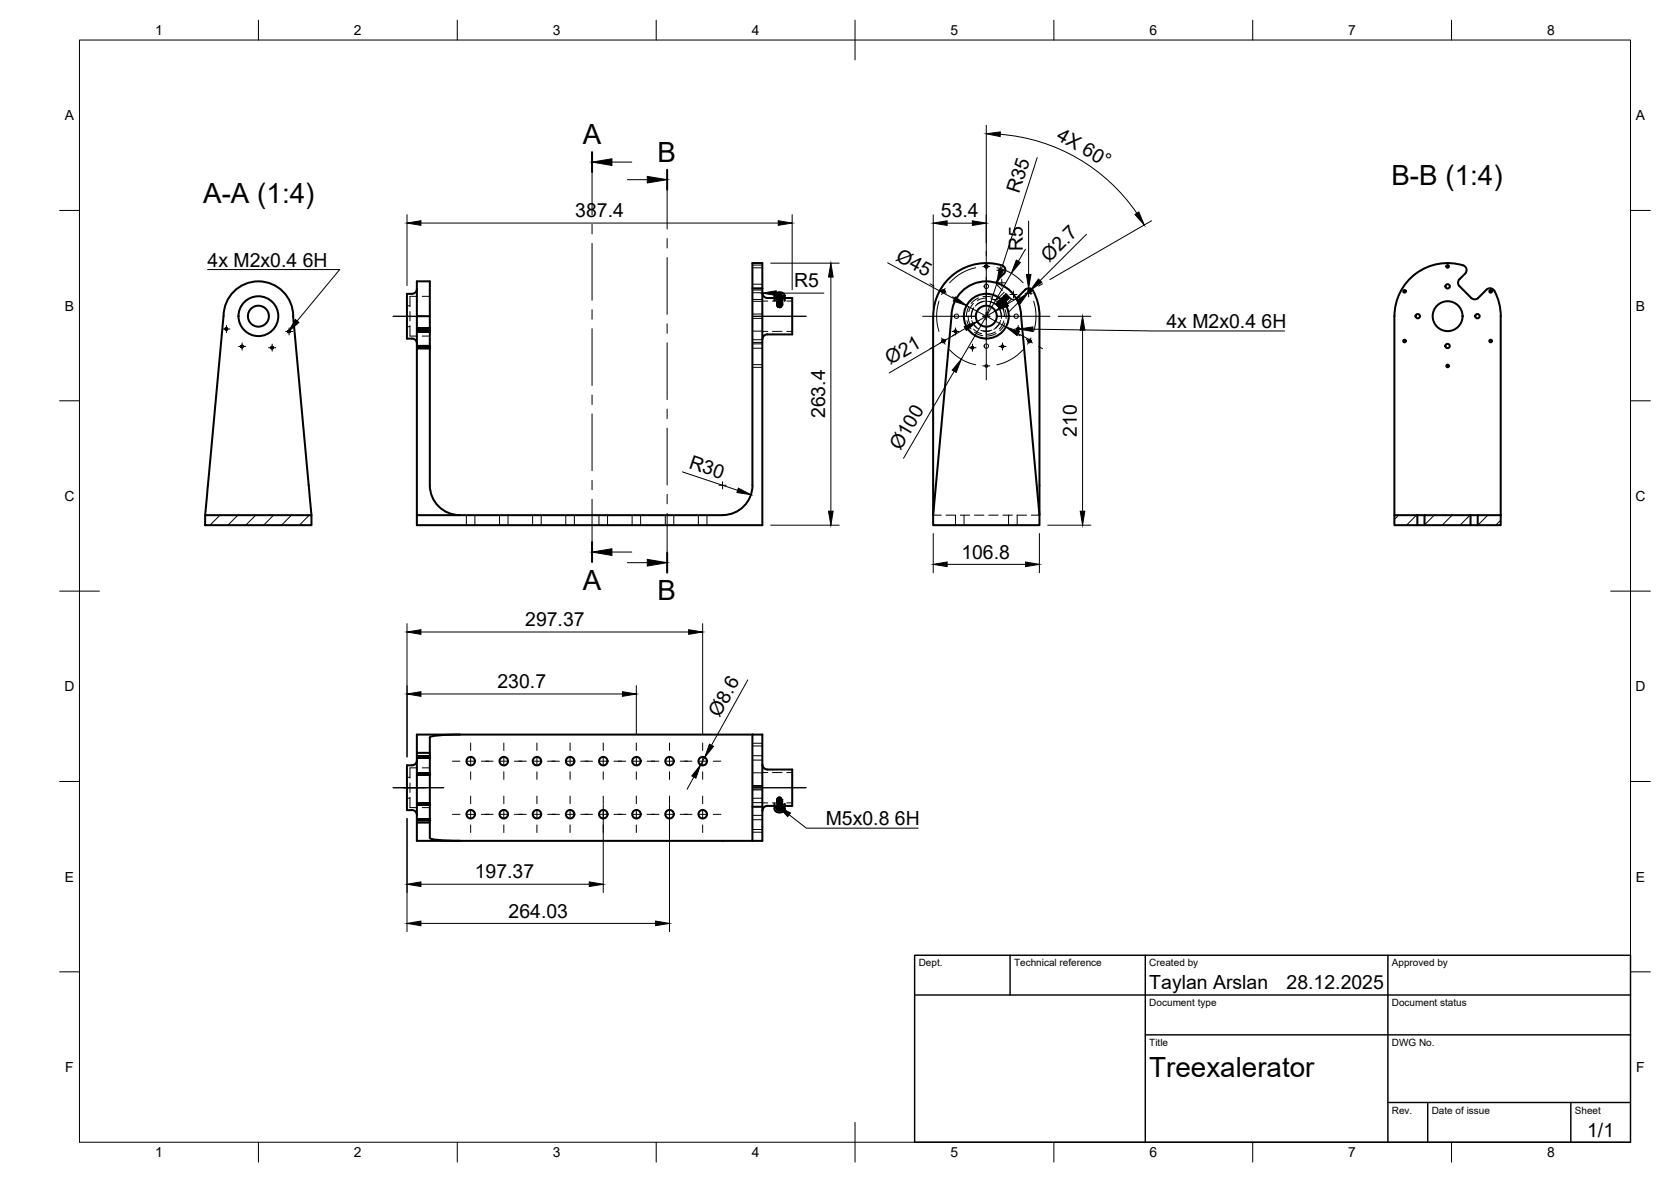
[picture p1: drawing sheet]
<svg xmlns="http://www.w3.org/2000/svg" width="420mm" height="297mm" viewBox="0 0 420 297" stroke-linecap="round" stroke-linejoin="round" font-family="sans-serif">
<defs><g id="words">
<g font-size="7">
<text x="146.5" y="36.2">A</text>
<text x="165.4" y="40.6">B</text>
<text x="349.9" y="46.4">B-B (1:4)</text>
<text x="51.1" y="51">A-A (1:4)</text>
<text x="146.5" y="148.2">A</text>
<text x="165.4" y="150.9">B</text>
<text x="289" y="270.6">Treexalerator</text>
</g>
<g font-size="4.9">
<text x="265.4" y="34.9" transform="rotate(30 265.4 34.9)">4X 60°</text>
<text x="256.3" y="48.8" transform="rotate(-72 256.3 48.8)">R35</text>
<text x="144.7" y="54.6">387.4</text>
<text x="236.6" y="54.6">53.4</text>
<text x="225" y="65.3" transform="rotate(28 225 65.3)">Ø45</text>
<text x="257.2" y="63" transform="rotate(-90 257.2 63)">R5</text>
<text x="52.2" y="67">4x M2x0.4</text>
<text x="76.1" y="67">6H</text>
<text x="263.8" y="66.1" transform="rotate(-45 263.8 66.1)">Ø2.7</text>
<text x="199.7" y="72.2">R5</text>
<text x="293.3" y="82.5">4x M2x0.4</text>
<text x="317.2" y="82.5">6H</text>
<text x="223.9" y="91.8" transform="rotate(-30 223.9 91.8)">Ø21</text>
<text x="207.5" y="105.1" transform="rotate(-90 207.5 105.1)">263.4</text>
<text x="226.4" y="113.4" transform="rotate(-60 226.4 113.4)">Ø100</text>
<text x="270.7" y="109.8" transform="rotate(-90 270.7 109.8)">210</text>
<text x="173" y="117.5" transform="rotate(18 173 117.5)">R30</text>
<text x="241.7" y="140.4">106.8</text>
<text x="132.1" y="157.4">297.37</text>
<text x="125.1" y="172.9">230.7</text>
<text x="181" y="180.4" transform="rotate(-61 181 180.4)">Ø8.6</text>
<text x="207.6" y="207.4">M5x0.8</text>
<text x="225" y="207.4">6H</text>
<text x="119.4" y="220.8">197.37</text>
<text x="127.9" y="230.6">264.03</text>
<text x="289" y="248.5">Taylan Arslan</text>
<text x="323.5" y="248.5">28.12.2025</text>
<text x="399.1" y="285.7">1/1</text>
</g>
<g font-size="3.5">
<text x="39" y="8.8">1</text>
<text x="89" y="8.8">2</text>
<text x="139" y="8.8">3</text>
<text x="189" y="8.8">4</text>
<text x="239" y="8.8">5</text>
<text x="289" y="8.8">6</text>
<text x="339" y="8.8">7</text>
<text x="389" y="8.8">8</text>
<text x="16.3" y="30.2">A</text>
<text x="411.3" y="30.2">A</text>
<text x="16.3" y="78">B</text>
<text x="411.3" y="78">B</text>
<text x="16.2" y="125.9">C</text>
<text x="411.2" y="125.9">C</text>
<text x="16.2" y="173.7">D</text>
<text x="411.2" y="173.7">D</text>
<text x="16.3" y="221.6">E</text>
<text x="411.3" y="221.6">E</text>
<text x="16.4" y="269.4">F</text>
<text x="411.4" y="269.4">F</text>
<text x="39" y="290.8">1</text>
<text x="89" y="290.8">2</text>
<text x="139" y="290.8">3</text>
<text x="189" y="290.8">4</text>
<text x="239" y="290.8">5</text>
<text x="289" y="290.8">6</text>
<text x="339" y="290.8">7</text>
<text x="389" y="290.8">8</text>
</g>
<g font-size="2.5">
<text x="231" y="242.9">Dept.</text>
<text x="255" y="242.9">Technical reference</text>
<text x="289" y="242.9">Created by</text>
<text x="350" y="242.9">Approved by</text>
<text x="289" y="252.8">Document type</text>
<text x="350" y="252.8">Document status</text>
<text x="289" y="262.9">Title</text>
<text x="350" y="262.9">DWG No.</text>
<text x="350" y="279.9">Rev.</text>
<text x="360" y="279.9">Date of issue</text>
<text x="396" y="279.9">Sheet</text>
</g>
</g></defs>
<!-- layer: Visible -->
<g fill="none" stroke="#000" stroke-width=".51">
<path d="M73.7 79.5l4.6 50M73.7 79.5a8.8 8.8 0 0 0-8.7-8.8 8.8 8.8 0 0 0-8.8 8.8l-4.6 50M104.8 79.5v-8.8h3.3v51.2a7.5 7.5 0 0 0 7.5 7.5M104.8 79.5h3.3M104.8 72.6a1.26 1.26 0 0 1-1.2 1.2h-1.3v11.3h1.3M189.2 72.5h2.5M191.7 72.5v59.5h-86.9v-52.5M191.7 72.5v-6.4h-2.5v55.8a7.5 7.5 0 0 1-7.5 7.5M191.7 73.6a1.26 1.26 0 0 0 1.3 1.3h1.8M194.8 74.3l-.1 1.3M195 73.8a1.4 1.4 0 0 1 2.3 .5 1.34 1.34 0 0 1-1.3 .9 1.34 1.34 0 0 1-1.2-.9zM195.5 74.1l-.1 .2"/>
<path d="M195.5 74.4l.4-.3 .6 .3-.4-.4-.5 .2-.1 .3 .4 .2 .5-.1M195.5 74.5l.4-.2 .6 .2M195.5 74.5l.4-.2 .5 .2M195.6 74.6l.3-.1 .5 .1M195.6 74.6h.8M195.7 74.6h.6M195.7 74.7h.5M196.4 74l.2 .3-.2 .3M196.4 74l-.6-.1-.4 .4 .4 .4 .6-.1M196.4 74l.1 .3M196.5 74.5l-.3-.3-.7 .2 .6-.2 .4 .3M197.3 74.9h1.9v9.1h-6.2a1.22 1.22 0 0 0-1.3 1.3"/>
<path d="M197.3 74.3v1.3M241.8 73.3a8.8 8.8 0 0 1 9.5-1.9 8.8 8.8 0 0 1 5.5 8.1l4.6 50v2.5h-26.8v-2.5l4.6-50a8.7 8.7 0 0 1 2.6-6.2zM252.4 68.8l-1.6 1.6-.2 .7M252.4 68.8a1.25 1.25 0 0 0-.5-2.1 13.4 13.4 0 0 0-17.3 12.8v50M255.6 75l2.2-2.2a1.26 1.26 0 0 1 2 .3 13.1 13.1 0 0 1 1.6 6.4v50M368.4 68.8l-1.4 1.4a1.23 1.23 0 0 0 0 1.7l2.9 3a1.26 1.26 0 0 0 1.8 0l2-2.1a1.26 1.26 0 0 1 2 .3M368.4 68.8a1.25 1.25 0 0 0-.5-2.1 13.4 13.4 0 0 0-17.3 12.8v50M375.8 73.1a13.1 13.1 0 0 1 1.5 6.4v50M56.7 82.6l.3-.1-.3 .2 .4 .1-.3 .1zM57.1 82.5v.3M60.6 87l.4-.1-.3 .2 .3 .1-.3 .1zM61 86.9v.3"/>
<path d="M68.6 87.2l-.4 .1 .1 .3 .3-.1M68.6 87.2v.3M72.8 83.1v.3M72.8 83.1l-.3 .1 .1 .3 .2-.1M72.8 83.1h-.2l-.2 .2 .2 .2 .2-.1M103.6 85.1a1.26 1.26 0 0 1 1.2 1.2M240.4 83.1h-.2l-.2 .2 .1 .2 .3-.1M240.4 83.1l-.3 .2v.1h.3M240.4 83.1v.3M244.7 87.2v.3M244.7 87.2h-.3l-.1 .2 .1 .2 .3-.1M244.7 87.2l-.4 .1 .1 .3 .3-.1"/>
<path d="M251.8 87l.4-.1-.3 .2 .3 .1-.4-.1M251.8 87v.1M252.2 86.9v.3M255.8 82.5h.3l-.3 .2 .4 .1-.3 .1zM256.2 82.5v.3M51.6 129.5h26.7v2.5h-26.7zM104.8 129.5h76.9M350.6 129.5h5.8v2.5h-5.8zM356.4 129.5h1.8M356.4 132h1.8M358.2 129.5h11.6v2.5h-11.6zM369.8 129.5h1.8"/>
<path d="M369.8 132h1.8M371.6 129.5h5.7v2.5h-5.7zM104.8 189.2h3.3M104.8 191.1a1.26 1.26 0 0 1-1.2 1.2h-1.3v11.3h1.3M115.6 184.6h-10.8v26.7h84.4M115.6 184.6h73.6M115.6 184.6a23.5 23.5 0 0 0-7.5 .7v21.4h-3.3M189.2 184.6v26.7M189.2 184.6h2.5v26.7h-2.5M191.7 192.1a1.26 1.26 0 0 0 1.3 1.3h6.2v9.1h-1.9M103.6 203.6a1.26 1.26 0 0 1 1.2 1.2M108.1 210.6a16.1 16.1 0 0 0 6.1 .7h1.4"/>
<path d="M108.1 206.7v3.9M189.2 202.7h2.5M194.7 202l.1 1.3M194.8 202.5h-1.8a1.26 1.26 0 0 0-1.3 1.3M195 202.8a1.4 1.4 0 0 1 2.3 .5 1.34 1.34 0 0 1-1.3 .9 1.34 1.34 0 0 1-1.2-.9zM195.4 203.3l.3 .4 .7-.1M195.5 203.3l.4 .4 .5-.2 .1-.2M195.5 203.1l.5 .3 .5-.2-.4 .3-.6-.3 .4 .3h.4l.2-.2M195.6 203.1l.3 .1 .5-.1-.5 .2-.3-.2 .4 .3 .5-.2M195.7 203h.6M195.8 203h.4M195.9 202.9l.2 .1"/>
<path d="M196.4 203l.2 .3-.2 .3M196.4 203.1l-.8-.1-.2 .4M196.4 203.1h-.4a.35 .35 0 0 0-.5 .3 .35 .35 0 0 0 .5 .3l.4-.1M197.3 202v1.3"/>
<circle cx="65" cy="79.5" r="2.64"/>
<circle cx="65" cy="79.5" r="5"/>
<circle cx="237.2" cy="73.2" r=".33"/>
<circle cx="248" cy="79.5" r="2.64"/>
<circle cx="248" cy="79.5" r="5.6"/>
<circle cx="248" cy="66.9" r=".33"/>
<circle cx="258.8" cy="73.2" r=".33"/>
<circle cx="353.2" cy="73.2" r=".33"/>
<circle cx="356.5" cy="79.5" r=".55"/>
<circle cx="364" cy="72" r=".55"/>
<circle cx="364" cy="79.5" r="3.8"/>
<circle cx="364" cy="66.9" r=".33"/>
<circle cx="371.5" cy="79.5" r=".55"/>
<circle cx="374.8" cy="73.2" r=".33"/>
<circle cx="237.2" cy="85.7" r=".33"/>
<circle cx="258.8" cy="85.7" r=".33"/>
<circle cx="353.2" cy="85.7" r=".33"/>
<circle cx="364" cy="86.9" r=".55"/>
<circle cx="364" cy="92" r=".33"/>
<circle cx="374.8" cy="85.7" r=".33"/>
<circle cx="118.4" cy="191.3" r="1.07"/>
<circle cx="126.7" cy="191.3" r="1.07"/>
<circle cx="135" cy="191.3" r="1.07"/>
<circle cx="143.4" cy="191.3" r="1.07"/>
<circle cx="151.7" cy="191.3" r="1.07"/>
<circle cx="160" cy="191.3" r="1.07"/>
<circle cx="168.3" cy="191.3" r="1.07"/>
<circle cx="176.7" cy="191.3" r="1.07"/>
<circle cx="118.4" cy="204.6" r="1.07"/>
<circle cx="126.7" cy="204.6" r="1.07"/>
<circle cx="135" cy="204.6" r="1.07"/>
<circle cx="143.4" cy="204.6" r="1.07"/>
<circle cx="151.7" cy="204.6" r="1.07"/>
<circle cx="160" cy="204.6" r="1.07"/>
<circle cx="168.3" cy="204.6" r="1.07"/>
<circle cx="176.7" cy="204.6" r="1.07"/>
</g>
<!-- layer: Hidden -->
<g fill="none" stroke="#000" stroke-width=".25">
<path d="M102.3 76.8h.8M103.1 78.3v2.4M105 74.5h-1.9v2.6M106.2 74.5h1.9M189.2 75.3h2.5M189.2 72.9h2.5M189.2 73.6h2.5M189.2 75.7h2.5M189.2 66.6h2.5M189.2 67.3h2.5M189.2 71.4h2.5M189.2 72.5h2.5"/>
<path d="M189.2 78.9h2.5M191.7 75.7h1.4M194.2 75.7h2.4M194.8 75.5h.1M194.8 74.9h2.5M195.4 74.3v.1M195.4 74.5l.3-.4 .7 .1 .3 .4-.4 .4M195.4 74.3h.1M195.4 74.6h.1M195.4 75h.1M195.4 75.4h.1M195.4 75.9h.1"/>
<path d="M195.4 76.3h.1M195.4 76.4h.1M195.4 76.7h.1M195.4 76.9h.1M195.4 74.5h.1M195.4 74.7h.1M195.4 74.9h.1M195.4 75.1v.1M195.4 75.3h.1M195.4 75.6h.1M195.4 75.7h.1M195.4 76h.1"/>
<path d="M195.4 76.1v.1M195.4 76.6h.1M195.4 74.2l.4-.3 .7 .1 .2 .4-.4 .4M195.4 74.4l.4-.4 .6 .1 .3 .5-.5 .4M195.4 74.5l.4-.3 .7 .2 .1 .4-.5 .3M195.4 74.4l.5-.2 .7 .2v.5l-.5 .2M195.5 74.1l.4-.2 .5 .1 .3 .4-.3 .4M195.5 74.5l.5-.2 .6 .3v.4l-.6 .3M195.5 74.6l.3-.3 .8 .2v.6l-.6 .2M195.5 75.5l.4-.3 .6 .2-.1 .5-.6 .1M195.5 76.2l.3-.3 .5 .1 .2 .2-.1 .4-.6 .1M195.5 74.6v.1"/>
<path d="M195.5 74.8h.1M195.5 74.9v.1M195.5 75.1h.1M195.5 75.2v.1M195.5 75.4h.1M195.5 75.8h.1M195.5 75.9v.1M195.5 76.1h.1M195.5 76.4h.1M195.5 76.5h.1M195.5 76.6v.1M195.5 76.8h.1"/>
<path d="M195.5 75.9l-.1 .4 .5 .3 .5-.2 .2-.4-.3-.5-.8 .1v.3l.2 .2 .7-.1M195.5 74.6l.6-.1 .5 .3-.1 .5-.6 .1M195.5 74.5v.2l.3 .3 .6-.1 .1-.4v.2l-.2 .3h-.4l-.4-.1v-.4M195.6 77.1l.3 .2M195.6 76l-.2 .2v.3l.6 .2 .5-.2 .1-.5M195.6 75.1h.7l.2 .4-.4 .3-.6-.1M195.6 74.7h.7l.4 .4-.3 .4-.6 .1M195.6 76.1l-.2 .5 .5 .3 .6-.2 .1-.5M195.6 75.8h.6l.3 .4-.4 .3-.6-.1M195.7 76.5h.6l.2 .4-.4 .3-.5-.1M195.7 76.1l-.3 .4 .4 .3 .6-.1 .2-.5M195.7 76.9l-.2-.2 .1-.3 .7-.1 .2 .5-.3 .3"/>
<path d="M195.7 74.8h.7l.3 .5-.4 .4h-.6M195.7 75.5l-.2-.2v-.2l.7-.2 .3 .5-.3 .3M195.8 74.7l.6 .2 .3 .4-.4 .4-.7-.1-.1 .4 .2 .1h.5l.3-.3-.1-.3-.4-.2M195.8 76.2l-.4 .3 .2 .4h.7l.4-.4M195.9 77.3h.4zM195.9 74.9l.6 .2 .1 .4-.4 .3h-.6M195.9 76.3l-.5 .4 .3 .4h.7l.3-.4M195.9 74.9l.7 .3v.4l-.4 .2-.7-.2M195.9 76.3l-.5 .2 .1 .5 .7 .1 .4-.3M196 75l.6 .3v.4l-.5 .3-.6-.2M196 75l.6 .3v.4l-.5 .3-.7-.2M196 76.4l-.4 .1-.2 .6 .7 .2 .5-.3"/>
<path d="M196 76.1l.5 .3-.2 .4h-.7l-.1-.2 .1-.3M196.1 75.3l-1.4 .3M196.1 76.5l.5 .3-.3 .5M196.1 76.5l-.6 .2 .1 .4M196.1 75.2l.5 .3v.4l-.8 .2-.4-.3v.4l.4 .2 .6-.1 .3-.3-.3-.4M196.2 75.2l.4 .3v.4l-.7 .2-.5-.3v.2l.6 .3 .5-.2 .1-.4-.3-.3M196.2 76.4l.3-.3v-.3l-.4-.2-.5 .1-.1 .3 .2 .2-.3 .3 .1 .4h.8l.3-.5M196.2 75.4l.5 .4-.3 .4-.7 .1-.3-.4M196.2 74.7l.3 .4-.3 .3h-.6v-.5M196.3 75h-.6l-.2 .3 .6 .3 .4-.2v-.3M196.3 75.7h-.6l-.2 .4 .6 .2 .4-.4M196.3 76.4h-.6l-.2 .4 .5 .2 .5-.4"/>
<path d="M196.3 76l.2 .4-.5 .3-.4-.1-.1-.3 .4-.3M196.3 75.2l.2 .5-.4 .3-.6-.3 .4-.4M196.3 75.5l.4 .5-.4 .4-.8-.1-.1-.4M196.4 74.6l.1 .4-.5 .3-.5-.3 .2-.3M196.4 74.6l.1 .3-.3 .4-.6-.1-.1-.4 .6-.2 .5 .4-.2 .5h-.7M196.4 77.1l.1-.4-.7-.2-.3 .4 .5 .2M196.4 75.7l.2 .5-.4 .3-.7-.1v-.4M196.4 76.4v-.5l-.7-.1-.2 .4 .5 .2-.5 .2-.1 .3 .5 .4 .7-.4M196.4 74.5l.1 .4-.4 .3-.6-.2 .1-.4M196.4 75.7v-.5l-.8-.1-.1 .4 .5 .2M196.5 74.5v.4l-.4 .2-.5-.1-.1-.3 .6-.2 .5 .3-.1 .5-.7 .1M196.5 75l-.5-.3-.5 .3 .2 .4 .7-.1"/>
<path d="M196.5 76.4l-.4-.3-.6 .3 .3 .4 .6-.1M196.5 76l.1 .4-.5 .3-.7-.2 .1-.5M196.5 74.3l-.3 .4h-.6l-.1-.3v.2l.6 .3 .4-.3v-.2M196.5 74.3h.1M196.5 74.6h.1M196.5 74.7v.1M196.5 74.9h.1M196.5 75h.1M196.5 75.3h.1M196.5 75.4v.1M196.5 75.6h.1M196.5 75.8v.1"/>
<path d="M196.5 76h.1M196.5 76.1v.1M196.5 76.3h.1M196.5 76.4v.1M196.5 76.6h.1M196.5 76.7h.1M196.5 76.8v.1M196.7 74.4h.1M196.7 74.8h.1M196.7 75.2h.1M196.7 75.7h.1M196.7 76.1h.1"/>
<path d="M196.7 76.2h.1M196.7 76.5h.1M196.7 76.7h.1M196.7 74.5h.1M196.7 74.7h.1M196.7 74.9v.1M196.7 75.1h.1M196.7 75.4h.1M196.7 75.5h.1M196.7 75.8h.1M196.7 75.9v.1M196.7 76.4h.1"/>
<path d="M196.7 76.8h.1M197.2 75.5l.1 .1M197.3 75.5h.1M197.8 75.7h1.4M243.4 79.5l.1 .9 .6 1.4M243.5 77.2l-.3 1-.2 1.3M244.6 77.8l-.3 1.1v1.1M244.8 76.2l-.9 1.2-.3 .9M244.9 77.3l-.6 1.1-.1 1.1M246 74.9l-1.1 .7-.7 .6M247.1 74.5h1.4l.9 .2M247.2 75.8l-1.1 .4-.9 .7"/>
<path d="M247.7 75.7l-1.2 .3-.9 .5M248 74.9l-1.3 .2-1 .4M248.3 75.7l1.1 .3 .9 .5M248.9 75.8l.8 .3 1.1 .8M249.2 75.1l1 .4 1 .7M250.3 76.5l.6 .4M250.3 76.5h.1M250.3 76.4l.2 .1M250.4 76.5l.3 .3M250.5 76.3h.1M250.5 76.3v.1M250.5 75.1l.9 .7 .8 .9"/>
<path d="M250.5 76.4v.1M250.6 76.5l.6 .7-.2-.1M250.6 76.6l.5 .7M250.6 76.2h.1M250.6 76.2l-.1 .1M250.6 71.1l.3 .7 1.2 1.2M250.8 76l-.2 .1M250.8 76.1l.8 .9-.9-.8M250.9 76.8l-.4-.5 1 .8-.3-.3M250.9 76.1l-.1-.1 .8 1-.7-.6M250.9 75.9h.1M250.9 75.9l-.1 .1"/>
<path d="M251 76.4l.6 .5-.7-.9 .4 .4M251.1 75.7h.1M251.1 75.7l-.2 .2M251.1 77l-.6-.7 1 .8-.2-.1M251.1 76.4l.5 .4-.7-.8 .5 .4M251.1 77.4l.5 1 .2 1.1M251.2 75.9l-.1-.2 .9 .9-.6-.7M251.2 77.3h-.1M251.2 75.6h.1M251.2 77.2l.1 .1M251.2 75.6l-.1 .1M251.2 77.2v.1"/>
<path d="M251.2 75.8l.7 .8-.9-.7 .3 .3M251.3 75.8l.6 .7-.8-.6 .2 .2M251.3 77.1v.2M251.3 76.8l.1 .2-.8-.7 .6 .8M251.3 76.1l-.2-.4 .9 .9-.4-.5M251.3 76.8l.2 .2-.8-.7 .6 .8M251.3 77.3h.1M251.3 75.4l.1 .2M251.3 77.1h.1M251.4 75.4l.1 .1M251.4 75.6h-.2M251.4 77.8l.4 1.4v.8"/>
<path d="M251.5 75.3h.1M251.5 75.3v.2M251.6 77l-.3 .1M251.6 77h.1M251.6 75.2h.1M251.6 75.2l-.1 .1M251.6 75.2l1 .8-.7-.8M251.6 75.7l-.3-.3 .9 1-.6-.4M251.6 76.5l-.7-.6 .9 .9h-.2M251.8 75.7l.5 .5-.7-.9 .5 .4M251.8 75.9l-.5-.4 .9 .9-.4-.3M251.8 76.7l-.9-.8 .8 .9"/>
<path d="M251.8 75.1l-.2 .1M251.8 75.1l.8 .9-.8-.7M251.8 75.7l.5 .4-.6-.8 .5 .4M251.9 76.6v.1M251.9 76.7l-.3 .3M251.9 76.7h.1M251.9 75.1l.7 .8-.8-.7 .1 .2M251.9 75.1l-.1 .1M251.9 74.9h.1M251.9 76.5l.1 .1M251.9 74.9v.1M251.9 76.5v.1"/>
<path d="M251.9 75l.7 .8-.8-.7 .1 .3M251.9 75v.1M251.9 77.2l.5 1.1 .2 1.2M252 75.9l-.5-.6 1 .8-.3-.2M252 76l.2 .3-.8-.7 .6 .8 .3-.1M252 76.1l.1 .2-.8-.7 .7 .8M252 76.4v.2M252 76.6h.1M252.1 76.4h-.1M252.1 76.1l-.6-.8 .9 .8M252.2 74.8l-.3 .1M252.2 74.6v.1"/>
<path d="M252.2 74.6h.1M252.2 74.7v.1M252.2 75l-.2-.3 1 .9-.5-.6M252.3 76.1v.2M252.3 76.3h.1M252.3 74.6h.1M252.4 75.2l-.3-.5 .9 .9-.3-.4M252.4 76l.1 .1M252.5 76.1h.1M252.5 74.3h.1M252.5 74.3l-.2 .3M252.5 76h.1"/>
<path d="M252.5 76.1l-.2 .1M252.5 76h-.1M252.5 73.4l-1.7 1.7-.4 .2-.7-.1M252.5 74.6l-.2-.1 .9 .9-.7-.5M252.5 75.4l-.6-.5 .9 .9-.3-.1M252.5 75.1l.5 .3-.7-.8 .6 .5M252.6 75l.4 .4-.7-.8 .6 .5M252.6 76h.1M252.6 74.4l.7 .8-.8-.7 .1 .2M252.6 75.3l.3 .3-.9-.7 .7 .8M252.7 75.3l.2 .3-.8-.7 .6 .7-.8-.7 .8 .9M252.7 74.8l-.4-.3 .9 .9-.5-.4"/>
<path d="M252.7 74.3l.6 .8-.8-.6 .1 .1M252.7 74.3l-.1-.1 1 .8-.6-.7M252.7 77.8l.2 .7 .1 1.6M252.7 75.9l-.1 .1M252.8 75.8l-.1 .1M252.8 74h.1M252.8 74.2l-.3 .1M252.8 74v.2M252.8 74.2h.1M252.8 74.1l.8 .9-.9-.7M252.9 75.7h.1M252.9 75.7l-.1 .1"/>
<path d="M252.9 73.9l-.1 .1M252.9 73.9h.1M252.9 73.8l1.1 1.1M253 75.4l-.1 .3M253 75.4h.1M253 75l-.5-.7 .9 .9-.1-.2M253.1 74l.6 .7-.4-.3M253.3 74.2l-.4-.3 .8 1-.3-.3M253.3 74.6l.3 .3-.8-.7 .5 .7M253.3 75.3h.1M253.3 75.3l-.3 .1M253.3 74.5l.3 .4-.8-.7 .5 .6"/>
<path d="M253.4 74.4l.3 .3v-.1M253.4 75.1l-.9-.8 .7 .9M253.4 75l-.1 .3M253.4 75h.2M253.4 75h.1M253.5 74.4l-.6-.5 .8 1-.1-.1M253.6 74.9v.1M253.6 75h.1M253.6 74.9h.1M253.8 74.7l-.2 .2M254 74.9a1.25 1.25 0 0 0 1.5 .1M254 74.9l.3 .3-1.7 1.6-.3 .6v.7"/>
<path d="M102.3 82.1h.8M103.1 81.8v2.7h1.9M104.8 82.5l.1 .4v-.4l.1 .4v-.4l.1 .4v-.2M104.8 82.8l.1-.3v.4l.1-.4 .1 .3M104.8 87.5l.1-.3v.4l.1-.4 .1 .3M104.8 83.1l.2 .4v-.4l.1 .4v-.5l-.1 .5-.1-.5v.5l-.1-.5v.2M104.8 83.4l.1-.3v.4l.1-.4 .1 .3M104.8 86.9l.1 .4v-.4l.1 .4v-.4l.1 .4v-.2M104.8 87v-.2l.1 .5v-.5l.1 .5v-.5l.1 .3h.2M104.8 82.6v-.2l.1 .5v-.5l.1 .5v-.5l.1 .3M104.8 82.9h.1M104.8 83.5h.1"/>
<path d="M104.8 87.1l.1 .1M104.8 87.6h.1M104.8 87.3h.1M104.8 83h.1M104.8 83v.1M104.8 86.8h.1M104.8 82.4h.1M104.9 82.4h.1M104.9 87.1v.1M104.9 83h.1M104.9 86.8h.1M104.9 83.5h.1"/>
<path d="M104.9 87.6h.1M104.9 82.9h.1M104.9 87.3h.1M104.9 87.1h.1M104.9 82.4l.1 .1M104.9 87.1h.2M104.9 83l.1 .1M104.9 86.8l.1 .1M105 82.5h.1M105 87.2h.1M105 83.1h.1M105 86.9h.1"/>
<path d="M105 83.5h.1M105 87.6h.1M105 87.3h.1M105 82.9h.1M105.1 87.2l-.1-.3-.1 .4v-.4l-.1 .6 .1-.3 .2 .4v-.5l-.1 .5-.1-.5v.5l-.1-.5v.2M105.1 83h.1M105.1 87.1h.1M105.1 86.8h.1M105.1 82.4h.1M105.1 82.4v.1M105.1 83v.1M105.1 86.8v.1"/>
<path d="M105.1 83.5h.1M105.1 83l-.1 .1M105.1 87.6h.1M105.1 87.3h.1M105.1 86.8l-.1 .1M105.1 82.9h.1M105.1 82.4l-.1 .1M105.1 82.6v-.2l-.1 .5-.1-.5v.5l-.1-.5v.3M105.1 87.3v-.2l-.1 .5-.1-.5v.5l-.1-.5v.3M105.1 83.2v-.2l-.1 .5-.1-.5v.5l-.1-.5v.3M105.1 87v-.2l-.1 .5v-.5l-.1 .5v-.5l-.1 .3M105.1 82.5h.1"/>
<path d="M105.1 83.1h.1M105.1 86.9h.1M105.2 82.4v.1M105.2 87.1v.1M105.2 86.8v.1M105.2 83v.1M105.2 83.5h.1M105.2 87.6h.1M105.2 87.3h.1M105.2 82.9h.1M105.2 82.7v.2l.1-.5v.5v-.5l.1 .4M105.2 87.4v.2l.1-.5v.5v-.5l.1 .4"/>
<path d="M105.2 83.3v.2l.1-.5v.5v-.5l.1 .4M105.2 87.1v.2l.1-.5v.5v-.5l.1 .4M105.2 82.5v.4l.1-.4v.4l.2-.4M105.2 83.1v.4l.1-.4v.4l.2-.4M105.2 86.9v.4l.1-.4v.4l.2-.4M105.2 82.5h.1M105.2 83.1h.1M105.2 86.9h.1M105.2 87.1v.5l.1-.4v.4l.1-.4 .1 .3v-.4M105.3 82.5h.1M105.3 83.1h.1M105.3 86.9h.1"/>
<path d="M105.3 83.5h.1M105.3 87.6h.1M105.3 87.3h.1M105.3 82.9h.1M105.3 83h.1M105.3 87.1h.1M105.3 86.8h.1M105.3 82.4h.1M105.3 83l.1 .1M105.3 82.4l.1 .1M105.3 86.8l.1 .1M105.3 82.4v.1"/>
<path d="M105.3 83v.1M105.3 86.8v.1M105.4 83.5h.1M105.4 82.9h.1M105.4 87.6h.1M105.4 87.3h.1M105.4 82.5h.1M105.4 87.2h.1M105.4 83.1h.1M105.4 86.9h.1M105.4 83.3v.2l-.1-.5v.5l-.1-.5v.5M105.4 87.4v.2l-.1-.5v.5l-.1-.5v.5"/>
<path d="M105.4 87.1v.2l-.1-.5v.5l-.1-.5v.5M105.4 82.7v.2l-.1-.5v.5l-.1-.5v.5M105.4 83v.1M105.4 86.8v.1M105.4 82.4v.1M105.5 83h.1M105.5 87.1h.1M105.5 86.8h.1M105.5 82.4h.1M105.5 83v.1M105.5 82.4v.1M105.5 86.8v.1"/>
<path d="M105.5 87.2h.1M105.5 83.5h.1M105.5 87.6h.1M105.5 87.3h.1M105.5 82.9h.1M105.5 87.2v-.1l.1 .5v-.5l.1 .5v-.5v.2M105.5 87.3v.3l-.1-.4v.4l-.1-.4v.4l-.1-.3M105.6 82.4v.1M105.6 83v.1M105.6 86.8v.1M105.6 83.5h.1M105.6 82.9h.1"/>
<path d="M105.6 87.6h.1M105.6 87.3h.1M105.6 82.5h.1M105.6 83.1h.1M105.6 86.9h.1M105.6 87.1l.1-.2 .1 .4v-.4l.1 .4v-.4l.1 .4M105.6 83h.1M105.6 87.1h.1M105.6 86.8h.1M105.6 82.4h.1M105.6 87.1v.1M105.7 82.8l.1-.3 .1 .4v-.4l.1 .4"/>
<path d="M105.7 87.5l.1-.3 .1 .4v-.4l.1 .4M105.7 83.4l.1-.3 .1 .4v-.4l.1 .4M105.7 87.3h.1M105.7 82.9h.1M105.7 87.6h.1M105.7 83.5h.1M105.7 87.2h.1M105.7 82.4v.5v-.5l-.1 .5v-.5l-.1 .3M105.7 87.1v.5v-.5l-.1 .5v-.5l-.1 .3M105.7 83v.5v-.5l-.1 .5v-.5l-.1 .3M105.7 86.8v.5v-.5l-.1 .5v-.5l-.1 .3M105.7 83h.1"/>
<path d="M105.7 87.1h.1M105.7 86.8h.1M105.7 82.4h.1M105.7 83l.1 .1M105.7 82.4l.1 .1M105.7 86.8l.1 .1M105.7 87.1v.1M105.8 82.6l-.1-.2v.5l-.1-.5v.5l-.1-.5v.5l-.1-.4v.4l-.1-.4v.4l-.1-.3M105.8 83.2l-.1-.2v.5l-.1-.5v.5l-.1-.5v.5l-.1-.4v.4l-.1-.4v.4l-.1-.2M105.8 87l-.1-.2v.5l-.1-.5v.5l-.1-.5v.5l-.1-.4v.4l-.1-.4v.4l-.1-.3M105.8 83.5h.1M105.8 87.6h.1"/>
<path d="M105.8 87.3h.1M105.8 82.9h.1M105.8 82.5h.1M105.8 83.1h.1M105.8 86.9h.1M105.8 83h.1M105.8 83v.1M105.8 86.8h.1M105.8 86.8v.1M105.8 82.4h.1M105.8 82.4v.1M105.9 87.1v-.2l-.1 .4v-.4l-.1 .4v-.4l-.1 .3"/>
<path d="M105.9 83v.1M105.9 82.4v.1M105.9 86.8v.1M105.9 83.5h.1M105.9 82.9h.1M105.9 87.6h.1M105.9 87.3h.1M105.9 82.6v.3l.1-.5v.5l.1-.5v.5M105.9 87.3v.3l.1-.5v.5l.1-.5v.5M105.9 83.2v.3l.1-.5v.5l.1-.5v.5M105.9 87v.3l.1-.5v.5l.1-.5v.5M105.9 83.3v.2v-.5l.1 .5v-.5l.1 .4"/>
<path d="M105.9 87.4v.2v-.5l.1 .5v-.5l.1 .4M105.9 87.1v.2v-.5l.1 .5v-.5l.1 .4M105.9 82.7v.2v-.5l.1 .5v-.5l.1 .4M105.9 82.5h.1M105.9 83.1h.1M105.9 86.9h.1M105.9 82.7v-.2l-.1 .4v-.4l-.1 .4v-.4l-.1 .3M105.9 87.4v-.2l-.1 .4v-.4l-.1 .4v-.4l-.1 .3M105.9 83.3v-.2l-.1 .4v-.4l-.1 .4v-.4l-.1 .3M106 82.9h-.1M106 87.6h-.1M106 87.3h-.1"/>
<path d="M106 83.5h-.1M106 83.5h.1M106 87.6h.1M106 87.3h.1M106 82.9h.1M106 82.5h.1M106 83.1h.1M106 86.9h.1M106 83h.1M106 87.1h.1M106 86.8h.1M106 82.4h.1"/>
<path d="M106 82.4l.1 .1M106 87.1l-.2 .1M106 87.1l.1 .1M106 83l.1 .1M106 86.8l.1 .1M106 82.4v.1M106 83v.1M106 86.8v.1M106.1 82.6v-.1v.4l.1-.4v.4l.1-.4v.4l.1-.2M106.1 87.3v-.1v.4l.1-.4v.4l.1-.4v.4l.1-.2M106.1 83.3v-.2v.4l.1-.4v.4l.1-.4v.4l.1-.2M106.1 87v-.1v.4l.1-.4v.4l.1-.4v.4l.1-.2"/>
<path d="M106.1 83.5h.1M106.1 82.9h.1M106.1 87.6h.1M106.1 87.3h.1M106.1 82.5h.1M106.1 87.2h.1M106.1 83.1h.1M106.1 86.9h.1M106.1 82.5l.1 .4v-.4l.1 .4v-.4l.1 .4v-.3M106.1 87.2l.1 .4v-.4l.1 .4v-.4l.1 .4v-.3M106.1 83.1l.1 .4v-.4l.1 .4v-.4l.1 .4v-.3M106.1 86.9l.1 .4v-.4l.1 .4v-.4l.1 .4v-.3"/>
<path d="M106.2 83h.1M106.2 87.1h.1M106.2 86.8h.1M106.2 82.4h.1M106.2 87.1v.1M106.2 83l-.1 .1M106.2 87.1l-.1 .1M106.2 86.8l-.1 .1M106.2 82.4l-.1 .1M106.2 84.5h1.9M106.2 83.5h.1M106.2 87.6h.1"/>
<path d="M106.2 87.3h.1M106.2 82.9h.1M106.2 87.2h.1M106.3 82.4v.1M106.3 86.8v.1M106.3 83v.1M106.3 83.5h.1M106.3 82.9h.1M106.3 87.6h.1M106.3 87.3h.1M106.3 82.5h.1M106.3 83.1h.1"/>
<path d="M106.3 86.9h.1M106.3 83h.1M106.3 87.1h.1M106.3 86.8h.1M106.3 82.4h.1M106.4 82.4h.1M106.4 82.9h.1M106.4 87.6h.1M106.4 87.1v.1M106.4 83v.1M106.4 83.5h.1M106.4 86.8h.1"/>
<path d="M106.4 87.3h.1M106.4 87.2h.1M106.4 82.5v.4v-.5l-.1 .5v-.5l-.1 .4M106.4 83.1v.4l-.1-.5v.5l-.1-.5v.4M106.4 86.9v.4l-.1-.5-.1 .4 .1-.1M106.4 87.1v.5v-.5l-.1 .5v-.5l-.1 .4M106.4 83v.5l-.1-.5v.5v-.5l-.1 .3M106.4 87.1v.5l-.1-.5v.5v-.5l-.1 .3M106.4 86.8v.5l-.1-.5v.5v-.5l-.1 .3M106.4 82.4v.5l-.1-.5v.5v-.5l-.1 .3M106.4 83h.1M106.4 87.1h.1"/>
<path d="M106.4 83l.1 .1M106.4 82.4l.1 .1M106.4 86.8l.1 .1M106.5 87.3h.1M106.5 82.5h.1M106.5 87.2h.1M106.5 83.1h.1M106.5 86.9h.1M106.5 83.5h.1M106.5 87.6h.1M106.5 82.9h.1M106.5 83v.1"/>
<path d="M106.5 86.8v.1M106.5 82.4v.1M106.6 82.4v.5v-.5l.1 .5v-.5l.1 .3M106.6 87.1v.5v-.5l.1 .5v-.5l.1 .3M106.6 83v.5v-.5l.1 .5v-.5l.1 .4M106.6 86.8v.5v-.5l.1 .5v-.5l.1 .3M106.6 83.2v.3v-.5l.1 .5v-.5l.1 .5M106.6 87.3v.3v-.5l.1 .5v-.5l.1 .5M106.6 87v.3v-.5l.1 .5v-.5l.1 .5M106.6 82.6v.3v-.5l.1 .5v-.5l.1 .5M106.6 83h.1M106.6 87.1h.1"/>
<path d="M106.6 86.8h.1M106.6 82.4h.1M106.6 83v.1M106.6 82.4v.1M106.6 86.8v.1M106.6 83.5h.1M106.6 87.6h.1M106.6 87.3h.1M106.6 82.9h.1M106.6 82.5h.1M106.6 83.1h.1M106.6 86.9h.1"/>
<path d="M106.7 82.5h.1M106.7 83.1h.1M106.7 86.9h.1M106.7 83.5h.1M106.7 87.6h.1M106.7 87.3h.1M106.7 82.9h.1M106.7 83h.1M106.7 87.1h.1M106.7 86.8h.1M106.7 82.4h.1M106.7 82.4l.1 .1"/>
<path d="M106.7 87.1l-.1 .1M106.7 87.1l.1 .1M106.7 83l.1 .1M106.7 86.8l.1 .1M106.7 82.4v.1M106.7 83v.1M106.7 86.8v.1M106.8 87.3h.1M106.8 83.5h.1M106.8 82.9h.1M106.8 87.6h.1M106.8 82.5l-.1 .4v-.4l-.1 .4v-.4l-.1 .4v-.3"/>
<path d="M106.8 87.2l-.1 .4v-.4l-.1 .4v-.4l-.1 .4v-.3M106.8 83.1l-.1 .4v-.4l-.1 .4v-.4l-.1 .4v-.3M106.8 86.9l-.1 .4v-.4l-.1 .4v-.4l-.1 .4v-.3M106.8 82.5h.1M106.8 87.2h.1M106.8 83.1h.1M106.8 86.9h.1M106.8 82.6v-.1v.4l-.1-.4v.4l-.1-.4v.4l-.1-.2M106.8 87.3v-.1v.4l-.1-.4v.4l-.1-.4v.4l-.1-.2M106.8 83.3v-.2v.4l-.1-.4v.4l-.1-.4v.4l-.1-.2M106.8 87v-.1v.4l-.1-.4v.4l-.1-.4v.4l-.1-.2M106.8 83h.1"/>
<path d="M106.8 87.1h.1M106.8 86.8h.1M106.8 82.4h.1M106.8 87.1l.1 .1M106.8 82.4v.1M106.8 83v.1M106.8 87.1v.1M106.8 86.8v.1M106.9 83.5h.1M106.9 87.6h.1M106.9 87.3h.1M106.9 82.9h.1"/>
<path d="M106.9 87.2h.2M106.9 83h.1M106.9 86.8h.1M106.9 82.4h.1M107 82.4v.1M107 86.8v.1M107 83v.1M107 83.5h.1M107 87.6h.1M107 87.3h.1M107 82.9h.1M107 82.7v-.2l.1 .4v-.4l.1 .4v-.4l.1 .3"/>
<path d="M107 87.4v-.2l.1 .4v-.4l.1 .4v-.4l.1 .3M107 83.3v-.2l.1 .4v-.4l.1 .4v-.4l.1 .3M107 87.1v-.2l.1 .4v-.4l.1 .4v-.4l.1 .3M107 82.5h.1M107 83.1h.1M107 86.9h.1M107 83h.1M107 86.8h.1M107 82.4h.1M107.1 82.4h.1M107.1 86.8h.1M107.1 83h.1"/>
<path d="M107.1 83.5h.1M107.1 87.6h.1M107.1 87.3h.1M107.1 82.9h.1M107.1 82.7v.2l-.1-.5v.5v-.5l-.1 .5M107.1 87.4v.2l-.1-.5v.5v-.5l-.1 .5M107.1 83.3v.2l-.1-.5v.5v-.5l-.1 .5M107.1 87.1v.2l-.1-.5v.5v-.5l-.1 .5M107.1 83.1v.4l-.1-.5v.5l-.1-.5v.4M107.1 86.9v.4l-.1-.5v.5l-.1-.5v.4M107.1 82.5v.4l-.1-.5v.5l-.1-.5v.4M107.1 87.1h.1"/>
<path d="M107.1 82.4h.2M107.1 83l.1 .1M107.1 87.1l.1 .1M107.1 86.8h.2M107.1 87.1v.1M107.2 87.3l-.1 .3-.1-.5v.5l-.1-.5v.4M107.2 83.5h.1M107.2 82.9h.1M107.2 87.6h.1M107.2 87.3h.1M107.2 87.2h.1M107.2 82.8l-.1-.3-.1 .4v-.4l-.1 .4"/>
<path d="M107.2 82.5l.1 .4 .1-.5v.5v-.5l.1 .2M107.2 87.5l-.1-.3-.1 .4v-.4l-.1 .4M107.2 87.2l.1 .4 .1-.5v.5v-.5l.1 .2M107.2 83.4l-.1-.3-.1 .4v-.4l-.1 .4M107.2 83.1l.1 .4 .1-.5v.5v-.5l.1 .2M107.2 87.2l-.1-.3-.1 .4v-.4l-.1 .4M107.2 86.9l.1 .4 .1-.5v.5v-.5l.1 .2M107.3 83v.5v-.5l.1 .5v-.5l.1 .3M107.3 87.1v.5v-.5l.1 .5v-.5l.1 .3M107.3 86.8v.5v-.5l.1 .5v-.5l.1 .3M107.3 82.4v.5v-.5l.1 .5v-.5l.1 .3M107.3 83h.1"/>
<path d="M107.3 87.1h.1M107.3 86.8h.1M107.3 82.4h.1M107.3 82.4v.1M107.3 87.1v.1M107.3 83v.1M107.3 86.8v.1M107.3 83.5h.1M107.3 83l-.1 .1M107.3 87.6h.1M107.3 87.1l-.1 .1M107.3 87.3h.1"/>
<path d="M107.3 82.9h.1M107.3 82.5h.1M107.3 87.2h.1M107.3 83.1h.1M107.3 86.9h.1M107.4 82.4v.1M107.4 86.8v.1M107.4 83v.1M107.4 83.5h.1M107.4 82.9h.1M107.4 87.6h.1M107.4 87.3h.1"/>
<path d="M107.4 82.6v.3l.1-.4v.4l.1-.4v.4l.1-.3M107.4 87.3v.3l.1-.4v.4l.1-.4v.4l.1-.3M107.4 83.2v.3l.1-.4v.4l.1-.4v.4l.1-.2M107.4 87v.3l.1-.4v.4l.1-.4v.4l.1-.3M107.4 82.5l.2 .4 .1-.4M107.4 86.9l.2 .4 .1-.4M107.4 87.1l.2 .5 .1-.5M107.4 83h.1M107.4 87.1h.1M107.4 86.8h.1M107.4 82.4h.1M107.5 86.8v.1"/>
<path d="M107.5 82.4v.1M107.5 87.1h.1M107.5 83v.1M107.5 82.5h.1M107.5 87.2h.1M107.5 83.1h.1M107.5 86.9h.1M107.5 83.5h.1M107.5 87.6h.1M107.5 87.3h.1M107.5 82.9h.1M107.5 83h.1"/>
<path d="M107.5 86.8h.1M107.5 82.4h.1M107.5 83l.1 .1M107.5 82.4l.1 .1M107.5 86.8l.1 .1M107.6 87.3h.1M107.6 83.5h.1M107.6 87.6h.1M107.6 82.9h.1M107.6 82.7v.2l.1-.5v.5l.1-.5v.4M107.6 87.4v.2l.1-.5v.5l.1-.5v.4M107.6 83.4v.1l.1-.5v.5l.1-.5v.4"/>
<path d="M107.6 87.2v.1l.1-.5v.5l.1-.5v.4M107.6 82.5h.1M107.6 87.2h.1M107.6 83.1h.1M107.6 86.9h.1M107.6 83v.1M107.6 86.8v.1M107.6 82.4v.1M107.7 83h.1M107.7 87.1h.1M107.7 86.8h.1M107.7 82.4h.1"/>
<path d="M107.7 83v.1M107.7 82.4v.1M107.7 86.8v.1M107.7 87.2h.1M107.7 83.1v.4l-.1-.4v.4l-.2-.4M107.7 83.5h.1M107.7 87.6h.1M107.7 87.3h.1M107.7 82.9h.1M107.8 82.4v.1M107.8 83v.1M107.8 86.8v.1"/>
<path d="M107.8 83.5h.1M107.8 87.6h.1M107.8 87.3h.1M107.8 82.9h.1M107.8 82.5h.1M107.8 83.1h.1M107.8 86.9h.1M107.8 82.8l.1-.3v.4l.1-.4 .1 .3M107.8 87.5l.1-.3v.4l.1-.4 .1 .3M107.8 87.1l.1 .2v-.4l.1 .4v-.4v.7v-.4l-.1 .4v-.4l-.1 .4-.1-.5-.1 .5M107.8 83.4l.1-.3v.4l.1-.4 .1 .3M107.8 83h.1"/>
<path d="M107.8 87.1h.1M107.8 86.8h.1M107.8 82.4h.1M107.8 87.1v.1M107.9 82.9h.1M107.9 87.6h.1M107.9 83.5h.1M107.9 87.3h.1M107.9 87.2h.1M107.9 83.1v-.1l.1 .5v-.5l.1 .3M107.9 87.2v-.1l.1 .5v-.5l.1 .3M107.9 86.9v-.1l.1 .5v-.5l.1 .3"/>
<path d="M107.9 82.5v-.1l.1 .5v-.5l.1 .3M107.9 83h.1M107.9 87.1h.1M107.9 86.8h.1M107.9 82.4h.1M107.9 83l.1 .1M107.9 82.4l.1 .1M107.9 86.8l.1 .1M107.9 87.1v.1M108 83.5h.1M108 87.6h.1M108 87.3h.1"/>
<path d="M108 82.9h.1M108 82.5h.1M108 83.1h.1M108 86.9h.1M108 87.3l.1-.2-.1 .5-.1-.5v.3M108 83v.1M108 86.8v.1M108 82.4v.1M108.1 87.6h-.1M108.1 83.5h-.1M108.1 82.4h.1M108.1 87.1l-.1 .1"/>
<path d="M108.1 87.1h.1M108.1 83v.1M108.1 86.8h.1M108.1 83.5h.1M108.1 87.6h.1M108.1 82.5l-.2 .4v-.4l-.1 .4-.1-.5v.5l-.1-.5v.5M108.1 82.6v-.2l-.1 .5-.1-.5v.3M108.1 83.1l-.1 .4-.1-.4-.1 .4-.1-.5v.5l-.1-.5v.5M108.1 83.2v-.2l-.1 .5-.1-.5v.3M108.1 86.9l-.2 .4v-.4l-.1 .4-.1-.5v.5l-.1-.5v.5M108.1 87v-.2l-.1 .5-.1-.5v.3M108.1 82.9h-.1"/>
<path d="M189.2 91.6h2.5M189.2 92.3h2.5M189.2 85.4h2.5M189.2 86h2.5M189.2 86.4h2.5M189.2 87.5h2.5M189.2 83.2h2.5M189.2 80h2.5M191.7 83.3h1.4M194.2 83.3h2.4M197.8 83.3h1.4M240 83.2l.3-.2 .2 .2-.2 .3-.3-.2"/>
<path d="M240.1 83.1l.4 .1M240.5 83.3l-.2 .2-.2-.1M243.1 80.6l.5 1.3 .6 .8M244.3 87.3l.1-.2 .4 .2-.2 .3-.3-.2M244.3 80.6l.5 1 .8 .8M244.4 87.2l.4 .1M244.6 81.1l.7 .9 .8 .7M244.8 87.4l-.4 .1M244.8 82.7l.7 .6 1.3 .6M245 83.5l1 .5 1.1 .4M246.6 83l1 .3 1.2-.1M249.4 83l-1.1 .2-1.1-.1"/>
<path d="M250.3 83.4l-1.2 .5-1.1 .1M250.5 83.8l-.8 .4-1.4 .2M251.4 81.1l-.7 1.1-.8 .6M251.6 80.5l-.5 1.1-.7 .8M251.8 87l.4-.2 .1 .2-.1 .3-.4-.2M251.9 86.9l.4 .1M252.3 87.1l-.4 .1M252.4 80.6l-.5 1.2-.7 .9M252.7 81.2l-.5 1-.8 .9M255.8 82.6l.3-.2 .2 .2-.2 .3-.3-.2M255.9 82.5l.4 .1M256.3 82.7l-.4 .1"/>
<path d="M117.3 129.5v2.5M119.4 129.5v2.5M125.6 129.5v2.5M127.7 129.5v2.5M133.9 129.5v2.5M136.1 129.5v2.5M142.3 129.5v2.5M144.4 129.5v2.5M150.6 129.5v2.5M152.8 129.5v2.5M158.9 129.5v2.5M161.1 129.5v2.5"/>
<path d="M167.3 129.5v2.5M169.4 129.5v2.5M175.6 129.5v2.5M177.8 129.5v2.5M234.6 129.5h2.1M237.9 129.5h2.4l-.1 2.5M241.4 129.5h2.4M242.4 129.5v2.5M245 129.5h2.4M248.6 129.5h2.4M252.2 129.5h2.4M253.6 129.5v2.5"/>
<path d="M255.7 129.5h2.4M255.8 129.5v2.5M259.3 129.5h2.1M102.3 195.3h.8M103.1 196.8v2.3M104.8 194.2l.1 .5 .1-.5 .1 .5M104.8 190l.1 .5v-.5l.2 .4M104.8 190l.2 .5v-.5l.1 .5M104.8 194.2l.1 .5v-.5l.2 .5M104.8 190h.1M104.8 194.2h.1M104.8 194.7h.1"/>
<path d="M104.8 190.4l.1 .1M104.8 194.2l.1 .1M104.9 194.3h.1M104.9 190h.1M104.9 190.5h.1M104.9 194.7h.1M104.9 190.4h.1M104.9 190.4v.1M104.9 194.2h.1M104.9 194.2l.1 .1M104.9 190.4l.1 .1M104.9 194.2v.1"/>
<path d="M105 194.3h.1M105 190h.1M105 190.5h.1M105 194.7h.1M105 193h-1.9v2.6M105.1 194.3h.1M105.1 190h.1M105.1 190.5h.1M105.1 194.7h.1M105.1 194.4l-.1 .3v-.4l-.1 .4v-.4l-.1 .4 .1-.4v.4l.1-.4v.4v-.2M105.1 190.1l-.2 .3v-.4l-.1 .4 .1-.4v.4l.1-.4v.4v-.1M105.2 194.3h.1"/>
<path d="M105.2 190h.1M105.2 190.5h.1M105.2 194.7h.1M105.2 194.2h.1M105.2 194.2l.1 .1M105.2 190.4h.1M105.2 190.4v.1M105.2 194.2v.1M105.2 194.7l.1-.4v.4l.1-.4 .1 .4M105.2 190.4l.2-.4 .1 .4v-.4v.4M105.2 190.4l.1 .1M105.3 194.3h.1"/>
<path d="M105.3 190h.1M105.3 190.5h.1M105.3 194.7h.1M105.3 194.2h.1M105.3 194.2l.1 .1M105.3 194.2v.1M105.4 190.5h.1M105.4 194.7h.1M105.4 194.3v.4l-.1-.5v.5l-.1-.5v.4M105.4 190.1v.4l-.1-.5v.5l-.1-.5v.4M105.4 190v.5l-.1-.5v.5l-.1-.5v.3M105.4 190.4h.1"/>
<path d="M105.4 190.4v.1M105.4 190h.1M105.4 194.2h.1M105.4 194.2v.1M105.4 194.2l.1 .1M105.4 190.4l.1 .1M105.5 194.3h.1M105.5 190h.1M105.5 194.4l-.1 .3v-.4l-.1 .4v-.4l-.1 .4v-.3M105.5 190.1l-.1 .3v-.4l-.1 .4v-.4l-.1 .4v-.2M105.5 190.5h.1M105.5 194.7h.1"/>
<path d="M105.5 190.4h.1M105.5 190.4v.1M105.5 194.2h.1M105.5 194.2v.1M105.5 194.3l.1 .4v-.5l.1 .5v-.5v.4M105.5 190l.1 .5v-.5l.1 .5v-.5v.3M105.5 194.7h.2M105.5 194.2l.1 .1M105.6 190.4l.1 .1M105.6 194.6l.2-.3v.4l.1-.4v.4M105.6 190.4l.2-.4v.4l.1-.4v.4M105.6 190h.1"/>
<path d="M105.6 194.2h.1M105.6 194.2v.1M105.6 194.2l.1 .1M105.7 194.3v.4l.1-.4v.4l.1-.4v.4l.1-.3M105.7 190.1v.3l.1-.4v.4l.1-.4v.4l.1-.3M105.7 194.3h.1M105.7 190h.1M105.7 190.5h.1M105.7 194.7h.1M105.7 190.4h.1M105.7 190.4v.1M105.7 194.2v.1"/>
<path d="M105.7 194.2h.1M105.7 194.2l.1 .1M105.7 190.4l.1 .1M105.8 190.5h.1M105.8 194.7h.1M105.8 194.3h.1M105.8 190h.1M105.9 194.3h.1M105.9 190h.1M105.9 190.5h.1M105.9 194.7h.1M105.9 190l.2 .5-.1-.5-.1 .5z"/>
<path d="M105.9 194.2h.1M105.9 194.2l.1 .1M105.9 190.4h.1M105.9 190.4v.1M105.9 194.2v.1M105.9 190.4l.1 .1M106 194.3h.1M106 190h.1M106 190.5h.1M106 194.7h.1M106 194.2h.1M106 194.2v.1"/>
<path d="M106 194.3l.1 .4 .1-.4v.4l.1-.4v.4v-.3M106 190.1l.1 .3 .1-.4v.4l.1-.4v.4v-.3M106.1 190.5h.1M106.1 194.7h.1M106.1 194.4v.3l-.1-.5v.5l-.1-.5v.5M106.1 194.5v.2l-.1-.5v.5l-.1-.5v.5M106.1 190.4h.1M106.1 190.4v.1M106.1 190h.1M106.1 194.2h.1M106.1 194.2l.1 .1M106.1 190.4l.1 .1"/>
<path d="M106.2 194.3h.1M106.2 190h.1M106.2 190.5h.1M106.2 194.7h.1M106.2 193h1.9M106.2 194.3l.1 .4v-.5l.1 .5v-.5v.2M106.2 190l.1 .5v-.5l.1 .5v-.5v.5l-.1-.5v.5l-.1-.4M106.2 190.4h.1M106.2 190.4v.1M106.2 194.2h.1M106.2 194.2v.1M106.2 194.2l.1 .1"/>
<path d="M106.2 190.4l.1 .1M106.3 190.5h.1M106.3 194.7h.1M106.3 190h.1M106.3 194.2h.1M106.3 194.2v.1M106.3 194.2l.1 .1M106.4 194.3h.1M106.4 190h.1M106.4 190.5h.1M106.4 194.7h.1M106.4 194.4v-.1l-.1 .4v-.4l-.1 .4v-.4v.4l-.1-.2"/>
<path d="M106.4 190.2v-.2l-.1 .4v-.4l-.1 .4v-.4l-.1 .4v-.1M106.4 190.4v.1M106.4 190.4h.1M106.4 194.2h.1M106.4 194.2l.1 .1M106.4 190.4l.1 .1M106.4 194.2v.1M106.5 190.5h.1M106.5 194.7h.1M106.5 194.3h.1M106.5 190h.1M106.6 194.6v.1v-.5l.1 .5v-.5l.1 .5-.1-.5-.1 .5v-.4v.4l.1-.4v.4l.1-.4v.3"/>
<path d="M106.6 190.3v-.3v.4l.1-.4v.4l.1-.4v.4M106.6 194.3h.1M106.6 190h.1M106.6 190.5h.1M106.6 194.7h.1M106.6 190l.2 .5-.1-.5v.5l-.1-.5v.5zM106.6 194.2h.1M106.6 190.4h.1M106.6 190.4v.1M106.6 194.2v.1M106.6 194.2l.1 .1M106.6 190.4l.1 .1"/>
<path d="M106.7 194.3h.1M106.7 190h.1M106.7 190.5h.1M106.7 194.7h.1M106.7 194.2h.1M106.7 194.2v.1M106.8 194.4v-.1l-.1 .4v-.4l-.1 .4v-.4l-.1 .4v-.2M106.8 190.2l-.1-.2v.4v-.4l-.1 .4v-.4l-.1 .4v-.1M106.8 194.7h-.1M106.8 194.7h.1M106.8 190.4l-.1 .1M106.8 190.4h.1"/>
<path d="M106.8 190h.1M106.8 194.2h.1M106.8 194.2l.1 .1M106.8 190.4l.1 .1M106.8 194.3h.1M106.9 190.5h.1M106.9 194.7h.1M106.9 190.4h.1M106.9 190.4v.1M106.9 190h.1M106.9 194.2h.1M106.9 194.2v.1"/>
<path d="M106.9 194.5l.1-.2v.4l.1-.4v.4l.1-.4v.3M106.9 190.3l.1-.3v.4l.1-.4v.4l.1-.4v.4M106.9 194.2l.1 .1M106.9 190.4l.1 .1M107 190.5h.1M107 194.7h.1M107 194.3v.4l.1-.4v.4l.2-.4M107 190v.4l.1-.4v.4l.2-.3M107 190h.1M107 194.2h.1M107 194.2l.1 .1M107 194.2v.1"/>
<path d="M107.1 194.3h.1M107.1 190h.1M107.1 190.5h.1M107.1 194.7h.1M107.1 190.4v.1M107.1 190.4h.1M107.1 190v.5l-.1-.5v.5l-.1-.5v.2M107.1 194.3v.4l-.1-.5v.5l-.1-.5v.2M107.1 194.2h.1M107.1 194.2l.1 .1M107.1 190.4l.1 .1M107.1 194.2v.1"/>
<path d="M107.1 194.3v.4l-.1-.5v.5l-.1-.5v.3M107.2 190.5h.1M107.2 194.7h.1M107.2 194.3h.1M107.2 190h.1M107.2 190.4h.1M107.2 190.4v.1M107.2 194.2h.1M107.2 194.2v.1M107.2 194.2l.1 .1M107.2 190h.2M107.2 190.4l.1 .1"/>
<path d="M107.3 194.4v.3v-.5l.1 .5v-.5l.1 .5M107.3 190.2v.3v-.5l.1 .5v-.5l.1 .5M107.3 190.5h.1M107.3 194.7h.1M107.3 194.3h.1M107.4 194.3v.4l.1-.4v.4l.2-.4M107.4 190v.4v-.4l.1 .4 .2-.3M107.4 194.3h.1M107.4 190h.1M107.4 190.5h.1M107.4 194.7h.1M107.4 190.4h.1"/>
<path d="M107.4 194.2h.1M107.4 194.2l.1 .1M107.4 190.4v.1M107.4 194.2v.1M107.4 190.4l.1 .1M107.5 194.3h.1M107.5 190h.1M107.5 190.5h.1M107.5 194.7h.1M107.5 194.2h.1M107.5 194.2v.1M107.6 190.5h.1"/>
<path d="M107.6 194.7h.1M107.6 190l.1 .5v-.5l.1 .5v-.4v.4l-.1-.5v.5l-.1-.5v.3zM107.6 190.4h.1M107.6 190.4v.1M107.6 190h.1M107.6 194.2h.1M107.6 194.2l.1 .1M107.6 190.4l.1 .1M107.7 194.3h.1M107.7 190h.1M107.7 190.5h.1M107.7 194.7h.1"/>
<path d="M107.7 194.5v-.2l-.1 .4v-.4l-.1 .4v-.4l-.1 .3M107.7 190.3v-.3l-.1 .4v-.4l-.1 .4v-.4l-.1 .3M107.7 194.2h.1M107.7 190.4h.1M107.7 190.4v.1M107.7 194.2v.1M107.7 194.2l.1 .1M107.7 194.7h.2M107.7 190.4l.2 .1M107.8 194.3v.4l-.1-.5v.5l-.1-.5v.4M107.8 190h.1M107.8 194.2h.1"/>
<path d="M107.8 194.2l.1 .1M107.8 194.2v.1M107.9 194.5v-.2v.4l.1-.4v.4l.1-.4-.1 .4v-.4l-.2 .3M107.9 190.2v-.2v.4l.1-.4v.4l.1-.4-.1 .4v-.4l-.2 .4M107.9 194.3h.1M107.9 190h.1M107.9 190.5h.1M107.9 194.7h.1M107.9 190.4h.1M107.9 190.4v.1M107.9 194.2v.1M107.9 194.3l.2 .4"/>
<path d="M107.9 190l.2 .5M107.9 194.2h.1M107.9 194.2l.1 .1M107.9 190.4l.1 .1M108 194.7h.1M108 190.5h.1M108 190h.1M108 194.3h.1M108.1 194.3h.1M108.1 190h.1M108.1 190.5h.1M108.1 194.7h.1"/>
<path d="M189.2 194.2h2.5M189.2 186.8h2.5M189.2 187.5h2.5M189.2 189.9h2.5M189.2 191h2.5M189.2 197.6h2.5M189.2 198.3h2.5M189.2 197.4h2.5M189.2 198.5h2.5M191.7 194.1h1.4M194.2 194.1h2.4M197.8 194.1h1.4"/>
<path d="M102.3 200.6h.8M103.1 200.3v2.7h1.9M104.8 205.7l.1 .5 .1-.5 .1 .5-.2-.5v.5zM104.8 201.8l.1 .5 .1-.5 .1 .5M104.8 201.8h.1M104.8 205.7h.1M104.8 206.2h.1M104.8 202.3h.2M104.8 205.7l.1 .1M104.8 202.2h.2M104.9 205.8h.1M104.9 201.8h.1"/>
<path d="M104.9 206.2h.1M104.9 205.7h.1M104.9 205.7l.1 .1M104.9 205.7v.1M105 205.8h.1M105 201.8h.1M105 206.2h.1M105 202.2l.1 .1M105.1 205.8h.1M105.1 201.8h.1M105.1 202.3h.1M105.1 206.2h.1"/>
<path d="M105.1 205.8l-.2 .4v-.4l-.1 .4 .1-.4v.4l.1-.4v.4v-.2M105.1 201.9l-.1 .3v-.4l-.1 .4v-.4l-.1 .4 .1-.4v.4l.1-.4v.4v-.1M105.1 202.2v.1M105.1 202.2l.1 .1M105.2 205.8h.1M105.2 201.8h.1M105.2 206.1v-.4l.1 .5v-.5l.1 .5-.1-.5v.5l-.1-.5v.4l.1-.3v.4l.1-.4 .1 .3v-.3v.3M105.2 202.3h.1M105.2 206.2h.1M105.2 205.7h.1M105.2 205.7l.1 .1M105.2 202.2v.1"/>
<path d="M105.2 205.7v.1M105.2 202.2l.1-.4v.4l.1-.4 .1 .4M105.2 202.2h.1M105.3 205.8h.1M105.3 201.8h.1M105.3 206.2h.1M105.3 205.7h.1M105.3 205.7v.1M105.3 202.2l.1 .1M105.4 202.3h.1M105.4 206.2h.1M105.4 201.9v.4l-.1-.5v.5l-.1-.5v.4"/>
<path d="M105.4 201.8h.1M105.4 205.7h.1M105.4 205.7l.1 .1M105.5 205.8h.1M105.5 201.8h.1M105.5 205.9l-.1 .3v-.4l-.1 .4v-.4l-.1 .4v-.3M105.5 201.9l-.1 .3v-.4l-.1 .4v-.4l-.1 .4v-.2M105.5 202.3h.1M105.5 206.2h.1M105.5 205.7v.1M105.5 202.2v.1M105.5 205.7h.1"/>
<path d="M105.5 205.8l.2 .4v-.5v.5zM105.5 201.8l.2 .5v-.5v.5zM105.5 206.2h.2M105.5 205.7l.1 .1M105.5 202.2l.2 .1M105.6 206.1l.2-.3v.4l.1-.4v.3M105.6 201.8h.1M105.6 205.7h.1M105.6 205.7v.1M105.6 205.7l.1 .1M105.6 202.2l.2 .1M105.7 205.8v.4l.1-.4v.4l.1-.4v.4l.1-.3"/>
<path d="M105.7 201.9v.3l.1-.4v.4l.1-.4v.4l.1-.2M105.7 205.8h.1M105.7 201.8h.1M105.7 206.2h.1M105.7 205.7v.1M105.7 205.7h.1M105.7 205.7l.1 .1M105.8 202.3h.1M105.8 206.2h.1M105.8 205.8h.1M105.8 201.8h.1M105.8 202.2v.1"/>
<path d="M105.8 202.2l.1 .1M105.9 205.8h.1M105.9 201.8h.1M105.9 202.3h.1M105.9 206.2h.1M105.9 202.2l-.2-.4v.4v-.4l-.1 .5M105.9 205.7l.2 .5-.1-.5-.1 .5zM105.9 205.7h.1M105.9 205.7l.1 .1M105.9 202.2v.1M105.9 205.7v.1M105.9 202.2h.1"/>
<path d="M106 205.8h.1M106 201.8h.1M106 206.2h.1M106 205.7h.1M106 202.2l.1 .1M106 205.7v.1M106 205.8l.1 .4 .1-.4v.4l.1-.4v.4v-.3M106 201.9l.1 .3 .1-.4v.4l.1-.4v.4v-.2M106.1 202.3h.1M106.1 206.2h.1M106.1 202v.3l-.1-.5v.5l-.1-.5v.5M106.1 201.8h.1"/>
<path d="M106.1 205.7h.1M106.1 205.7l.1 .1M106.2 205.8h.1M106.2 201.8h.1M106.2 202.3h.1M106.2 206.2h.1M106.2 203h1.9M106.2 205.7l.2 .5v-.4v.4l-.1-.5v.5zM106.2 201.9l.1 .4v-.5l.1 .5v-.5v.2M106.2 205.7v.1M106.2 205.7h.1M106.3 202.3h.1"/>
<path d="M106.3 206.2h.1M106.3 201.8h.1M106.3 205.7h.1M106.3 205.7l.1 .1M106.3 202.2v.1M106.3 202.2l.2 .1M106.4 205.8h.1M106.4 201.8h.1M106.4 206.2h.1M106.4 205.9v-.1l-.1 .4v-.4l-.1 .4v-.4v.4l-.1-.2M106.4 202v-.2l-.1 .4v-.4l-.1 .4v-.4v.4l-.1-.1M106.4 205.7h.1"/>
<path d="M106.4 205.7l.1 .1M106.4 205.7v.1M106.5 202.3h.1M106.5 206.2h.1M106.5 205.8h.1M106.5 201.8h.1M106.5 202.2v.1M106.5 202.2l.1 .1M106.6 206v-.2v.4l.1-.4v.4l.1-.4v.3M106.6 206.1v.1v-.5l.1 .5v-.5l.1 .5v-.1M106.6 202.1v-.3v.4l.1-.4v.4l.1-.4v.4M106.6 205.8h.1"/>
<path d="M106.6 201.8h.1M106.6 202.3h.1M106.6 206.2h.1M106.6 201.8l.2 .5-.1-.5-.1 .5zM106.6 205.7h.1M106.6 205.7v.1M106.6 202.3h.3M106.6 205.7l.1 .1M106.7 205.8h.1M106.7 201.8h.1M106.7 206.2h.1M106.7 202.2l-.1 .1"/>
<path d="M106.7 205.7h.1M106.7 205.7v.1M106.7 202.2l.1 .1M106.8 205.9v-.1l-.1 .4v-.4l-.1 .4v-.4l-.1 .4v-.2M106.8 202v-.2l-.1 .5v-.5l-.1 .4v-.4l-.1 .4v-.1M106.8 206.2h-.1M106.8 206.2h.1M106.8 201.8h.1M106.8 205.7h.1M106.8 205.7l.1 .1M106.8 205.8h.1M106.9 202.3h.1"/>
<path d="M106.9 206.2h.1M106.9 201.8h.1M106.9 205.7h.1M106.9 205.7v.1M106.9 206l.1-.2v.4l.1-.4v.4l.1-.4v.3M106.9 202.1l.1-.3v.4l.1-.4v.4l.1-.4v.4M107 202.3h.1M107 206.2h.1M107 205.8v.4l.1-.4v.4l.2-.4M107 201.9v.4l.1-.5v.4l.2-.3M107 201.8h.1M107 205.7h.1"/>
<path d="M107 205.7l.1 .1M107 202.2v.1M107 202.2l.2 .1M107.1 205.8h.1M107.1 201.8h.1M107.1 206.2h.1M107.1 201.9v.4l-.1-.5v.5l-.1-.5v.2M107.1 205.8v.4l-.1-.5v.5l-.1-.5v.2M107.1 205.7h.1M107.1 205.7l.1 .1M107.1 205.7v.1M107.1 205.8v.4l-.1-.5v.5l-.1-.5v.3"/>
<path d="M107.1 201.8v.5l-.1-.5v.5l-.1-.5v.2M107.2 202.3h.1M107.2 206.2h.1M107.2 205.8h.1M107.2 201.8h.1M107.2 205.7h.1M107.2 205.7v.1M107.2 205.7l.2 .1M107.3 202v.3v-.5l.1 .5v-.5l.1 .5M107.3 202.3h.1M107.3 206.2h.1M107.3 201.8h.1"/>
<path d="M107.3 202.2v.1M107.3 202.2l.1 .1M107.4 205.8v.4v-.4l.1 .4 .2-.4M107.4 201.9v.3l.1-.4v.4l.2-.3M107.4 205.8h.1M107.4 201.8h.1M107.4 202.3h.1M107.4 206.2h.1M107.4 205.7h.1M107.4 205.7l.1 .1M107.4 205.7v.1M107.5 206.2l-.2-.5v.5v-.5l.1 .5v-.5l.1 .5"/>
<path d="M107.5 205.8h.1M107.5 201.8h.1M107.5 206.2h.1M107.5 202.2v.1M107.5 205.7h.1M107.5 202.2l.1 .1M107.5 205.7v.1M107.6 202.3h.1M107.6 206.2h.1M107.6 206.1v-.4l.1 .5v-.5l.1 .5-.1-.5v.5l-.1-.5v.4M107.6 201.8h.1M107.6 205.7h.1"/>
<path d="M107.6 205.7l.1 .1M107.7 205.8h.1M107.7 201.8h.1M107.7 202.3h.1M107.7 206.2h.1M107.7 206v-.2l-.1 .4v-.4l-.1 .4v-.4l-.1 .3M107.7 202.1v-.3l-.1 .4v-.4l-.1 .4v-.4l-.1 .4M107.7 205.7h.1M107.7 205.7v.1M107.7 206.2h.2M107.8 202.2v.1M107.8 201.9v.4l-.1-.5v.5l-.1-.5v.4"/>
<path d="M107.8 201.8h.1M107.8 205.7h.1M107.8 205.7l.1 .1M107.8 202.2l.2 .1M107.9 206v-.2v.4l.1-.4v.4l.1-.4-.1 .4v-.4l-.2 .3M107.9 202v-.2v.4l.1-.4v.4l.1-.3-.1 .3v-.4l-.2 .4M107.9 205.8h.1M107.9 201.8h.1M107.9 206.2h.1M107.9 205.7v.1M107.9 201.8l.2 .5M107.9 201.9l.2 .4"/>
<path d="M107.9 205.8l.2 .4M107.9 205.7h.1M107.9 205.7l.1 .1M107.9 202.3h-.2M108 202.3h.1M108 206.2h.1M108 205.8l.1 .4M108 205.8h.1M108 201.8h.1M108 202.2v.1M108 202.2l.1 .1M108.1 205.8h.1"/>
<path d="M108.1 201.8h.1M108.1 202.3h.1M108.1 206.2h.1M189.2 200.6h2.5M189.2 208.5h2.5M189.2 209.1h2.5M189.2 201.7h2.5M189.2 204.9h2.5M189.2 206h2.5M191.7 201.8h1.4M194.2 201.8h2.4M194.7 202l.1 .1"/>
<path d="M194.8 202.5h2.5M195.4 203.3l.2-.3 .7-.1 .4 .3-.3 .4M195.4 203l.3-.4 .7 .1a.4 .4 0 0 1 .2 .4 .4 .4 0 0 1-.4 .3M195.4 203.3h.1M195.4 203.1h.1M195.4 202.9h.1M195.4 202.5h.1M195.4 202.1h.1M195.4 201.6h.1M195.4 201.2h.1M195.4 200.8h.1M195.4 200.9h.1"/>
<path d="M195.4 201.1h.1M195.4 201.3v.1M195.4 201.5h.1M195.4 201.8h.1M195.4 201.9h.1M195.4 202.2h.1M195.4 202.3v.1M195.4 202.6h.1M195.4 202.8h.1M195.4 203.3l.2-.5 .7-.1 .4 .4-.4 .4M195.4 202.9l.6-.3 .5 .1 .1 .5-.6 .2M195.4 202.8l.5-.4 .7 .2a.44 .44 0 0 1-.1 .5 .44 .44 0 0 1-.5 .1"/>
<path d="M195.5 202.7l.5-.3 .6 .3-.1 .4-.6 .1M195.5 202.6l.4-.3 .7 .2v.4l-.7 .2M195.5 201.1v.5l.4 .2 .7-.2-.1-.5M195.5 203.2l.4-.4 .5 .1 .1 .3M195.5 200.8v.1M195.5 201h.1M195.5 201.1v.1M195.5 201.3h.1M195.5 201.4v.1M195.5 201.6h.1M195.5 201.7h.1M195.5 201.8v.1"/>
<path d="M195.5 202h.1M195.5 202.1h.1M195.5 202.3h.1M195.5 202.8v.1M195.5 203h.1M195.5 201.2l-.1 .4 .6 .4 .6-.2-.1-.5M195.5 201.2l.1 .3 .4 .2 .4-.1 .1-.4-.3-.2-.6 .2-.1 .4 .4 .3 .6-.3-.1-.3M195.5 203.2l.1-.3 .5-.2a.36 .36 0 0 1 .4 .5M195.5 203.2l.2-.4 .4-.1a.36 .36 0 0 1 .3 .1 .36 .36 0 0 1 .1 .4M195.5 201.7l.1-.4 .6-.1 .3 .4-.9 .3-.1 .4 .4 .3 .5-.1 .1-.4-.2-.1M195.6 200.9l-.1-.3 .7-.3 .4 .4-.3 .4M195.6 202.3l.5-.2 .5 .3-.1 .4-.7 .1"/>
<path d="M195.6 200.9l-.1 .1a.56 .56 0 0 0 .5 .7 .56 .56 0 0 0 .6-.7M195.6 200.9l.6 .2 .3-.4-.2-.2h-.5l-.3 .2v.3M195.6 201l-.2 .3v.3l.5 .3 .7-.2v-.5M195.6 201.5v-.6l.6-.1 .3 .1v.4l-.8 .2-.2 .4 .2 .3h.5l.3-.2v-.2M195.6 202.1l-.1-.3 .3-.3h.4l.3 .2-.1 .4-.9 .3v.3l.4 .2M195.7 202.2h.6l.4 .3-.3 .4h-.7M195.7 202.1l.5-.1 .5 .4-.3 .4h-.7M195.7 200.7l-.3 .4 .4 .4h.6l.2-.5M195.7 200.7l.6-.1 .2 .3v.2l-.6 .2-.4-.3M195.7 201.4l.6-.1 .2 .2v.3l-.5 .2-.5-.3M195.8 201.9h.5l.4 .4-.5 .4-.6-.1M195.8 200.5l-.4 .3 .2 .5 .6 .1 .5-.4"/>
<path d="M195.8 202l.6 .1 .3 .4-.4 .3-.7-.1M195.8 200.6l-.4 .3 .2 .5 .6 .2 .5-.4M195.8 201.7l.6 .1 .1 .4-.7 .2-.3-.5M195.9 201.1h.4zM195.9 201.7l.7 .2v.4l-.5 .3-.6-.3M195.9 201.9l.6 .1a.54 .54 0 0 1-.2 .7 .54 .54 0 0 1-.7-.1l-.1-.2 .7 .3 .3-.2-.2-.4h-.6M195.9 200.3l-.5 .4 .2 .5 .6 .1 .4-.3M195.9 202.5l.6-.2v-.2l-.3-.2-.6 .1-.1 .4 .7-.1 .5 .4-.4 .4h-.5M195.9 200.5l-.5 .3v.4l.5 .2 .7-.2 .1 .1-.4 .4-.7-.1a.41 .41 0 0 1-.2-.5 .41 .41 0 0 1 .3-.3M196 201.6l.6 .2-.1 .5-.6 .1-.5-.3M196 201.7l.6 .3v.4l-.7 .2-.5-.4M196 200.3l-.5 .3-.1 .4 .5 .3 .7-.2"/>
<path d="M196.1 200.7l-.6 .2v.4l.5 .2 .5-.1v-.6l-.3-.2h-.5l-.2 .4 .3 .3 .6 .2a.51 .51 0 0 1 0 .8 .51 .51 0 0 1-.8-.2l-.2-.2M196.1 202.8l.3-.1 .1-.3-.6-.2-.4 .3 .2 .4M196.1 203l.3-.2 .1-.3-.6-.2-.4 .2 .2 .5M196.2 203.5l.4-.2-.1-.5-.6-.1-.4 .2-.1 .3 .5-.3 .6 .1 .1 .4-.3 .3M196.2 201.6l.4 .3-.2 .4h-.7l-.3-.3M196.2 203l.3-.4-.6-.3-.4 .3v.3h.8l.2 .4-.1-.2 .1-.4-.3-.2-.5 .1-.2 .5 .1-.4 .5-.1 .4 .2v.3v-.3l-.4-.2-.4 .1-.2 .4M196.2 201.3l.3 .1a.55 .55 0 0 1-.2 .7 .55 .55 0 0 1-.8-.1l-.1-.4M196.3 201.5l.4 .4-.5 .4-.6-.2-.2-.4M196.3 203l.2-.4-.6-.2-.4 .2 .1 .5M196.4 201.2l.2 .1a.58 .58 0 0 1-.6 .7 .58 .58 0 0 1-.6-.7M196.4 201.4l.2 .4-.4 .3-.6-.1-.2-.5M196.4 200.6l.1 .3-.2 .2-.7-.2"/>
<path d="M196.5 201.9l-.4-.3-.6 .3 .2 .4 .6 .1M196.5 201.2l-.6-.3-.4 .3 .2 .4 .6 .1M196.5 202.4l-.3-.4-.6 .2v.4l.6 .2M196.5 201.7l-.3-.4-.6 .1-.1 .5 .7 .2M196.5 200.8h.1M196.5 200.9h.1M196.5 201.2h.1M196.5 201.3v.1M196.5 201.5h.1M196.5 201.6v.1M196.5 201.8h.1M196.5 201.9h.1"/>
<path d="M196.5 202v.1M196.5 202.2h.1M196.5 202.3v.1M196.5 202.5h.1M196.5 202.6v.1M196.5 202.8h.1M196.5 202.9h.1M196.5 203v.1M196.7 203.3h.1M196.7 203.1h.1M196.7 202.8h.1M196.7 202.7h.1"/>
<path d="M196.7 202.3h.1M196.7 201.9h.1M196.7 201.4h.1M196.7 201h.1M196.7 200.9h.1M196.7 201.1v.1M196.7 201.3h.1M196.7 201.6h.1M196.7 201.7h.1M196.7 202h.1M196.7 202.1h.1M196.7 202.4h.1"/>
<path d="M196.7 202.6h.1M196.7 203h.1M197.3 202l-1.3 .3M197.8 201.8h1.4"/>
<circle cx="240.5" cy="79.5" r=".55"/>
<circle cx="248" cy="72" r=".56"/>
<circle cx="255.5" cy="79.5" r=".55"/>
<circle cx="248" cy="87" r=".56"/>
<circle cx="248" cy="92" r=".33"/>
</g>
<!-- layer: BORDER -->
<g fill="none" stroke="#000" stroke-width=".25">
<path d="M20 10.1h390v276.9h-390zM65 5.1v5M115 5.1v5M165 5.1v5M215 5.1v10M265 5.1v5M315 5.1v5M365 5.1v5M15 52.9h5M410 52.9h5M15 100.7h5M410 100.7h5"/>
<path d="M15 148.6h10M405 148.6h10M15 196.4h5M410 196.4h5M15 244.2h5M410 244.2h5M65 287v5M115 287v5M165 287v5M215 282.1v9.9M265 287v5M315 287v5"/>
<path d="M365 287v5"/>
</g>
<!-- layer: TITLEBLOCK -->
<path d="M230 240.1h180v46.9h-180zM230 250h180M254 240.1v9.9M288 240.1v46.9M349 240.1v46.9M288 260.1h122M349 277.1h61M359 277.1v9.9M395 277.1v9.9" fill="none" stroke="#000" stroke-width=".36"/>
<!-- layer: Smart Centers -->
<g fill="none" stroke="#000" stroke-width=".25">
<path d="M98.8 79.5h8.3M189.4 79.5h13.3M232 79.5h13.3M233.8 71.3l1 .6M236.1 75.7a12.5 12.5 0 0 0 0 7.6M236.4 72.8l1.5 .9M237.6 72.5l-.8 1.5M239.5 74.6l1 .5M245.3 67.3a12.3 12.3 0 0 0-6.5 3.8M247.1 79.5h1.8M247.1 67h1.8M248 63.1v1.2"/>
<path d="M248 66.1v1.8M248 69.7v7.1M248 78.6v1.8M250.6 67.9h1.8M250.7 67.3a12.3 12.3 0 0 1 6.5 3.8M250.7 79.5h13.3M251 71.1h1.8M251.5 67v1.8M251.9 70.2v1.8M253.9 74h1.8M254.8 73.1v1.8M256.5 74.6l-1 .5"/>
<path d="M257.7 73.7h1.8M258.3 72.5l.9 1.5M258.6 72.8v1.8M259.6 72.8l-1.6 .9M259.9 75.7a12.5 12.5 0 0 1 0 7.6M262.1 71.3l-1 .6M56 82.7h1.8M56.9 81.8v1.8M60 87.1h1.8M60.9 86.2v1.8M67.5 87.4h1.8M68.4 86.5v1.8"/>
<path d="M71.8 83.3h1.8M72.7 82.4v1.8M234.8 87.1l-1 .5M236.8 84.9l.8 1.6M237.9 85.3l-1.5 .9M238.8 87.9a12.4 12.4 0 0 0 6.5 3.8M239.4 83.3h1.8M240.3 82.4v1.8M240.5 83.8l-1 .6M243.6 87.4h1.8M244.5 86.5v1.8M247.1 91.9h1.8"/>
<path d="M248 82.2v13.3M251.2 87.1h1.8M252.1 86.2v1.8M255.1 82.7h1.8M255.5 83.8l1 .6M256 81.8v1.8M257.2 87.9a12.6 12.6 0 0 1-6.5 3.8M258 85.3l1.6 .9M259.2 84.9l-.9 1.6M261.1 87.1l1 .5M180.8 121.9h1.8M181.7 121.1v1.7"/>
<path d="M98.8 198h12.8M113.8 191.3h1.9M117.5 191.3h1.7M118.3 186.7v1.9M118.3 190.4v1.8M118.3 194v1.9M121 191.3h3M125.8 191.3h1.8M126.7 186.7v1.9M126.7 190.4v1.8M126.7 194v1.9M129.3 191.3h3"/>
<path d="M134.1 191.3h1.8M135 186.7v1.9M135 190.4v1.8M135 194v1.9M137.7 191.3h3M142.5 191.3h1.7M143.3 186.7v1.9M143.3 190.4v1.8M143.3 194v1.9M146 191.3h3M150.8 191.3h1.8M151.7 186.7v1.9"/>
<path d="M151.7 190.4v1.8M151.7 194v1.9M154.3 191.3h3M159.1 191.3h1.8M160 186.7v1.9M160 190.4v1.8M160 194v1.9M162.7 191.3h3M167.4 191.3h1.8M168.3 186.7v1.9M168.3 190.4v1.8M168.3 194v1.9"/>
<path d="M171 191.3h3M175.8 191.3h1.8M176.7 186.7v1.9M176.7 190.4v1.8M176.7 194v1.9M179.3 191.3h2M189.4 198h13.3M113.8 204.6h1.9M117.5 204.6h1.7M118.3 200.1v1.9M118.3 203.7v1.8M118.3 207.3v1.9"/>
<path d="M121 204.6h3M125.8 204.6h1.8M126.7 200.1v1.9M126.7 203.7v1.8M126.7 207.3v1.9M129.3 204.6h3M134.1 204.6h1.8M135 200.1v1.9M135 203.7v1.8M135 207.3v1.9M137.7 204.6h3M142.5 204.6h1.7"/>
<path d="M143.3 200.1v1.9M143.3 203.7v1.8M143.3 207.3v1.9M146 204.6h3M150.8 204.6h1.8M151.7 200.1v1.9M151.7 203.7v1.8M151.7 207.3v1.9M154.3 204.6h3M159.1 204.6h1.8M160 200.1v1.9M160 203.7v1.8"/>
<path d="M160 207.3v1.9M162.7 204.6h3M167.4 204.6h1.8M168.3 200.1v1.9M168.3 203.7v1.8M168.3 207.3v1.9M171 204.6h3M175.8 204.6h1.8M176.7 200.1v1.9M176.7 203.7v1.8M176.7 207.3v1.9M179.3 204.6h2"/>
</g>
<!-- layer: FD_Dimensions -->
<g fill="none" stroke="#000" stroke-width=".25">
<path d="M248 31.5v52M251.5 33.8a45.9 45.9 0 0 1 34.4 19.8M260.8 39.6l-9.1 28.2M102.3 53.9v17.9M105.8 56.1h89.9M199.2 53.9v18.9M234.7 54v23.4M238.1 56.1h6.4M258.6 55.5v13.5M273.2 58.9l-11.7 11.6M289.5 55.5l-25.5 14.8M193.8 66.1h17.2"/>
<path d="M195.2 73.7h12M208.9 69.6v58.9M223.2 66l16.8 9.1M243.1 76.8l9.8 5.4M250.3 78.2l-4.6 2.6M250.7 71.1l-2.7 8.4M254.3 68.7l-12.6 21.6M256.1 75.9l-2.5 2.5M256.3 74.6l-3 1.8M257.8 62.6l-1.7 3.1M258.6 72.5v1.2M259.1 73l-.5 .5"/>
<path d="M266.1 79.5h8.2M239.9 93.3l-12.7 21.9M242.7 82.6l-19.1 11.1M256 83.8l3.1 1.7M272.2 83v45.5M171.6 118.6l13.9 4.6M193.8 132h17.2M234.7 134.1v9.8M261.3 134.1v9.8M263.4 132h10.9M102.3 156.7v33.5M105.8 158.8h67.4"/>
<path d="M176.7 156.7v27.9M238.1 141.8h19.8M105.8 174.4h50.7M160 172.3v12.3M188 170.9l-9.1 16.4M174.5 195.3l-1.7 3M177.2 190.3l-1.1 1.9M102.3 205.7v28.5M151.7 202.2v22.1M168.3 202.2v32M105.8 232.1h59M105.8 222.2h42.4"/>
</g>
<g fill="#000" stroke="#000" stroke-width=".25">
<path d="M248 33.6l3.5-.4v1.1zM102.3 56.1l3.5-.6v1.1zM195.7 55.5l3.5 .6-3.5 .5zM234.7 56.1l3.4-.6v1.1zM244.5 55.5l3.5 .6-3.5 .5zM285.4 53.9l.9-.6 1.4 3.2zM191.7 73.7l3.5-.6v1.2zM208.9 66.1l.6 3.5h-1.2zM240.2 74.6l2.9 2.2-3.4-1.2zM251.2 67.6l1.1 .4-1.6 3.1zM250.3 78.2l2.7-2.3 .6 1zM255.5 65.4l1.1 .6-2.3 2.7z"/>
<path d="M255.7 75.5l2.9-2-2.1 2.9zM258.1 69h1.1l-.6 3.5zM261.1 70.1l.8 .8-2.8 2.1zM241.7 90.3l-1.3 3.3-1-.6zM242.4 82.1l3.3-1.3-2.7 2.3zM252.9 82.2l3.4 1.1-.6 1zM272.2 79.5l.6 3.5h-1.2zM185.7 122.7l3.1 1.6-3.5-.5zM208.3 128.5h1.2l-.6 3.5zM271.6 128.5h1.2l-.6 3.5zM102.3 158.8l3.5-.6v1.2zM173.2 158.2l3.5 .6-3.5 .6z"/>
<path d="M234.7 141.8l3.4-.6v1.2zM257.9 141.2l3.4 .6-3.4 .6zM102.3 174.4l3.5-.6v1.2zM156.5 173.8l3.5 .6-3.5 .6zM176.1 192.2l-1.1 3.4-1.1-.6zM178.4 187l1 .6-2.2 2.7zM102.3 232.1l3.5-.6v1.1zM102.3 222.2l3.5-.6v1.2zM148.2 221.6l3.5 .6-3.5 .6zM164.8 231.5l3.5 .6-3.5 .5z"/>
</g>
<!-- layer: Hole Notes -->
<path d="M74.3 80.3l.9 .7-2.7 2.4zM256.2 82.7l3.5-.5v1.1zM195.6 202.6l3.2 1.7-.7 .9z" fill="#000" stroke="#000" stroke-width=".25"/>
<path d="M52.2 67.7h33.2l-10.7 13M259.7 82.7l30.1 .5h33.2M198.4 204.8l4.4 3.3h28.1" fill="none" stroke="#000" stroke-width=".25"/>
<!-- layer: Hatching -->
<g fill="none" stroke="#000" stroke-width=".25">
<path d="M55.3 129.4l-2.5 2.6M59.8 129.4l-2.5 2.6M64.3 129.4l-2.5 2.6M68.8 129.4l-2.5 2.6M73.3 129.4l-2.5 2.6M77.8 129.4l-2.5 2.6M351.7 129.4l-1.1 1.1M356.2 129.4l-2.5 2.6M360.7 129.4l-2.5 2.5M365.1 129.4l-2.5 2.6M369.6 129.4l-2.5 2.6M374.1 129.4l-2.5 2.6"/>
<path d="M377.3 130.8l-1.2 1.2"/>
</g>
<!-- layer: Section Lines -->
<path d="M148.9 38.2v5M167.7 42.7v5M148.9 136.2v5M167.7 138.9v5" fill="none" stroke="#000" stroke-width=".51"/>
<g fill="none" stroke="#000" stroke-width=".25">
<path d="M148.9 43.2v10.8M148.9 56.4v2.4M153.9 40.7h5M157.8 45.2h5M167.7 47.7v9.9M167.7 60v2.3M148.9 61.2v14.2M148.9 77.8v2.4M167.7 64.7v14.3M148.9 82.6v14.3M148.9 99.3v2.3M167.7 81.4v2.4"/>
<path d="M167.7 86.1v14.3M148.9 104v14.3M167.7 102.8v2.4M167.7 107.6v14.3M148.9 120.7v2.4M148.9 125.5v10.7M153.9 138.7h5M167.7 124.2v2.4M167.7 129v9.9M157.8 141.4h5"/>
</g>
<path d="M148.9 40.7l5-.8v1.7zM162.8 44.3l4.9 .9-4.9 .8zM148.9 138.7l5-.8v1.7zM162.8 140.6l4.9 .8-4.9 .8z" fill="#000" stroke="#000" stroke-width=".25"/>
<use href="#words"/>
</svg>
